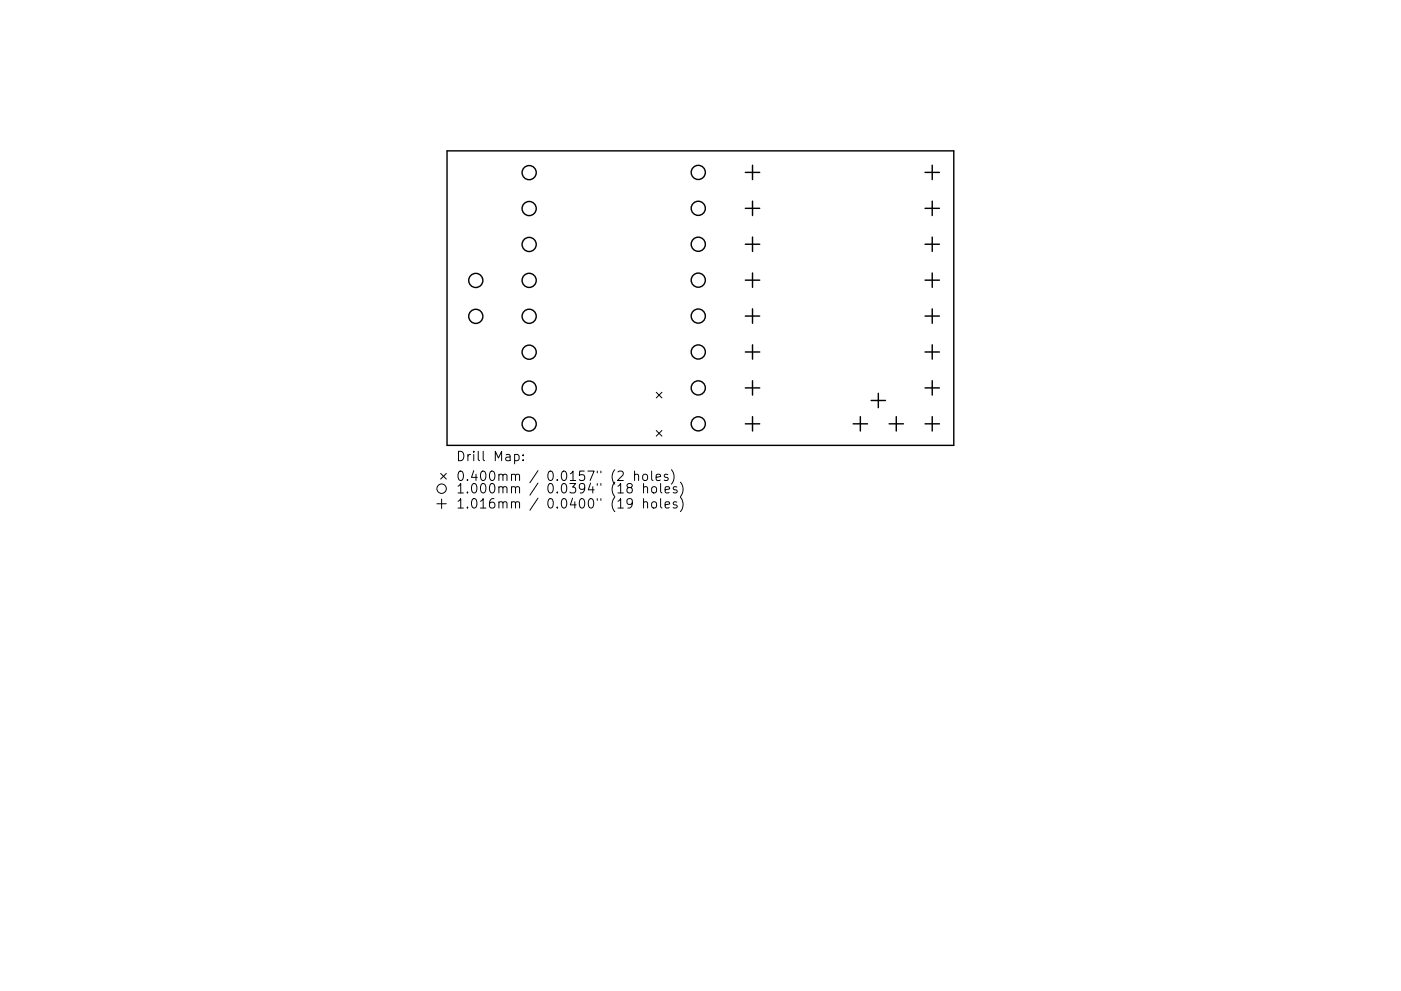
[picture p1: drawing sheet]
<svg xmlns="http://www.w3.org/2000/svg" width="297mm" height="210mm" viewBox="0 0 297 210" stroke-linecap="round" stroke-linejoin="round" font-family="sans-serif">
<defs><g id="words">
<g font-size="2.8">
<text x="96.6" y="98.5">Drill</text>
<text x="104.6" y="98.5">Map:</text>
<text x="96.6" y="102.7">0.400mm</text>
<text x="96.6" y="105.3">1.000mm</text>
<text x="116.1" y="102.7">0.0157&quot;</text>
<text x="116.1" y="105.3">0.0394&quot;</text>
<text x="129.8" y="102.7">(2</text>
<text x="129.8" y="105.3">(18</text>
<text x="134.8" y="102.7">holes)</text>
<text x="136.7" y="105.3">holes)</text>
<text x="96.6" y="108.5">1.016mm</text>
<text x="116.1" y="108.5">0.0400&quot;</text>
<text x="129.8" y="108.5">(19</text>
<text x="136.7" y="108.5">holes)</text>
</g>
</g></defs>
<g fill="none" stroke="#000" stroke-width=".3">
<path d="M94.8 32h107.4v62.5h-107.4zM158 36.6h3.1M159.6 35.1v3M196.1 36.6h3.1M197.7 35.1v3M158 44.2h3.1M158 51.8h3.1M158 59.4h3.1M159.6 42.7v3M159.6 50.3v3M159.6 57.9v3.1M196.1 44.2h3.1"/>
<path d="M196.1 51.8h3.1M196.1 59.4h3.1M197.7 42.7v3M197.7 50.3v3M197.7 57.9v3.1M158 67.1h3.1M158 74.7h3.1M159.6 65.5v3.1M159.6 73.2v3M196.1 67.1h3.1M196.1 74.7h3.1M197.7 65.5v3.1"/>
<path d="M197.7 73.2v3M158 82.3h3.1M158 89.9h3.1M159.6 80.8v3M159.6 88.4v3M180.9 89.9h3M182.4 88.4v3M184.7 85h3M186.2 83.4v3.1M188.5 89.9h3.1M190 88.4v3M196.1 82.3h3.1"/>
<path d="M196.1 89.9h3.1M197.7 80.8v3M197.7 88.4v3"/>
<circle cx="112.2" cy="36.6" r="1.5"/>
<circle cx="148" cy="36.6" r="1.5"/>
<circle cx="100.9" cy="59.5" r="1.5"/>
<circle cx="112.2" cy="44.2" r="1.5"/>
<circle cx="112.2" cy="51.9" r="1.5"/>
<circle cx="112.2" cy="59.5" r="1.5"/>
<circle cx="148" cy="51.8" r="1.5"/>
<circle cx="148" cy="44.2" r="1.5"/>
<circle cx="148" cy="59.4" r="1.5"/>
<circle cx="100.9" cy="67.1" r="1.5"/>
<circle cx="112.2" cy="74.7" r="1.5"/>
<circle cx="112.2" cy="67.1" r="1.5"/>
<circle cx="148" cy="67.1" r="1.5"/>
<circle cx="148" cy="74.7" r="1.5"/>
<circle cx="112.2" cy="90" r="1.5"/>
<circle cx="112.2" cy="82.3" r="1.5"/>
<circle cx="148" cy="82.3" r="1.5"/>
<circle cx="148" cy="89.9" r="1.5"/>
</g>
<g fill="none" stroke="#000" stroke-width=".21">
<path d="M102.4 95.7v1.8l.3 .2M114.1 99.9l-1.8 2.5M126.6 99.9v.4M127.4 99.9v.4M139.1 83.2l1.2 1.2M139.1 91.3l1.2 1.2M140.3 83.2l-1.2 1.2M140.3 91.3l-1.2 1.2M92.6 106.9h2M93.4 100.4l1.2 1.2M93.6 105.9v2M94.6 100.4l-1.2 1.2"/>
<path d="M108.4 100.8a.5 .5 0 0 1 .9 .1v1M108.4 103.4a.5 .5 0 0 1 .9 .1v1.1M108.4 106.6a.5 .5 0 0 1 .9 .1v1.1M109.3 100.9l.3-.3 .5 .1 .1 1.2M109.3 103.5l.3-.2h.5l.1 1.3M109.3 106.7l.3-.2h.5l.1 1.3M114.1 102.5l-1.8 2.6M114.1 105.7l-1.8 2.6M126.6 102.6v.4M126.6 105.8v.4M127.4 102.6v.4M127.4 105.8v.4"/>
<circle cx="93.6" cy="103.7" r="1"/>
</g>
<use href="#words"/>
</svg>
